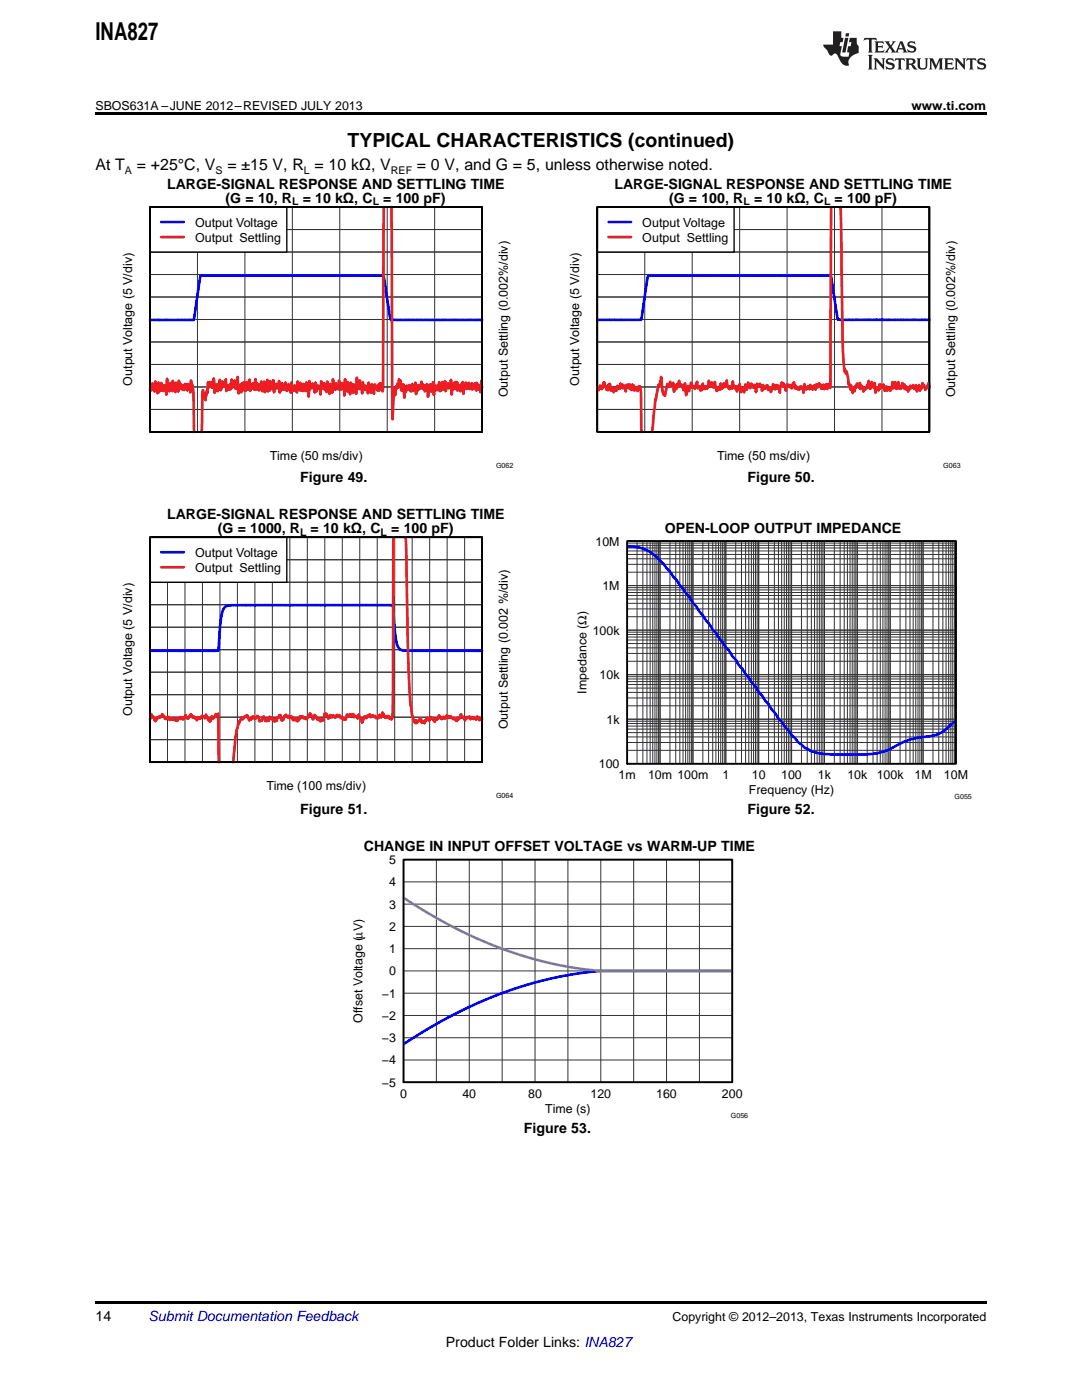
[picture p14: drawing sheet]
<svg xmlns="http://www.w3.org/2000/svg" width="216mm" height="279mm" viewBox="0 0 216 279" stroke-linecap="round" stroke-linejoin="round" font-family="sans-serif">
<defs><g id="words">
<text font-size="4.9" x="19" y="7.9">INA827</text>
<text font-size="3.9" x="69.4" y="29.3">TYPICAL CHARACTERISTICS (continued)</text>
<g font-size="3.2">
<text x="19" y="34">At T</text>
<text x="27.3" y="34">= +25°C, V</text>
<text x="45.4" y="34">= ±15 V, R = 10 kΩ, V</text>
<text x="83.2" y="34">= 0 V, and G = 5, unless otherwise noted.</text>
</g>
<g font-size="2.8">
<text x="33.3" y="37.7">LARGE-SIGNAL RESPONSE AND SETTLING TIME</text>
<text x="45" y="40.4">(G = 10, R</text>
<text x="60.4" y="40.4">= 10 kΩ, C</text>
<text x="76.5" y="40.4">= 100 pF)</text>
<text x="122.6" y="37.7">LARGE-SIGNAL RESPONSE AND SETTLING TIME</text>
<text x="133.5" y="40.4">(G = 100, R</text>
<text x="150.5" y="40.4">= 10 kΩ, C</text>
<text x="166.5" y="40.4">= 100 pF)</text>
<text x="59.9" y="96.2">Figure 49.</text>
<text x="149.2" y="96.2">Figure 50.</text>
<text x="33.3" y="103.6">LARGE-SIGNAL RESPONSE AND SETTLING TIME</text>
<text x="43.5" y="106.3">(G = 1000, R</text>
<text x="62" y="106.3">= 10 kΩ, C</text>
<text x="78.1" y="106.3">= 100 pF)</text>
<text x="132.7" y="106.3">OPEN-LOOP OUTPUT IMPEDANCE</text>
<text x="59.9" y="162.5">Figure 51.</text>
<text x="149.2" y="162.5">Figure 52.</text>
<text x="72.6" y="169.9">CHANGE IN INPUT OFFSET VOLTAGE vs WARM-UP TIME</text>
<text x="104.5" y="226.1">Figure 53.</text>
<text x="19" y="263.6">14</text>
<text x="89" y="268.9">Product Folder Links: INA827</text>
</g>
<text font-size="2.8" fill="#0000c8" x="29.6" y="263.6">Submit Documentation Feedback</text>
<g font-size="2.5">
<text x="19" y="21.9">SBOS631A –JUNE 2012–REVISED JULY 2013</text>
<text x="181.9" y="21.9">www.ti.com</text>
<text x="38.9" y="45.2">Output Voltage</text>
<text x="128.2" y="45.2">Output Voltage</text>
<text x="38.9" y="48.2">Output Settling</text>
<text x="128.2" y="48.2">Output Settling</text>
<text x="26.3" y="77" transform="rotate(-90 26.3 77)">Output Voltage (5 V/div)</text>
<text x="115.6" y="77" transform="rotate(-90 115.6 77)">Output Voltage (5 V/div)</text>
<text x="101.3" y="79.3" transform="rotate(-90 101.3 79.3)">Output Settling (0.002%/div)</text>
<text x="190.6" y="79.3" transform="rotate(-90 190.6 79.3)">Output Settling (0.002%/div)</text>
<text x="53.9" y="91.8">Time (50 ms/div)</text>
<text x="143.1" y="91.8">Time (50 ms/div)</text>
<text x="38.9" y="111.1">Output Voltage</text>
<text x="118.8" y="108.9">10M</text>
<text x="38.9" y="114.1">Output Settling</text>
<text x="120.2" y="117.8">1M</text>
<text x="118.3" y="126.6">100k</text>
<text x="119.6" y="135.5">10k</text>
<text x="26.3" y="142.9" transform="rotate(-90 26.3 142.9)">Output Voltage (5 V/div)</text>
<text x="117" y="138.4" transform="rotate(-90 117 138.4)">Impedance (Ω)</text>
<text x="101.3" y="145.6" transform="rotate(-90 101.3 145.6)">Output Settling (0.002 %/div)</text>
<text x="121" y="144.4">1k</text>
<text x="119.5" y="153.3">100</text>
<text x="123.4" y="155.5">1m</text>
<text x="129.3" y="155.5">10m 100m</text>
<text x="144.1" y="155.5">1</text>
<text x="150" y="155.5">10</text>
<text x="155.9" y="155.5">100</text>
<text x="163.2" y="155.5">1k</text>
<text x="169.1" y="155.5">10k</text>
<text x="175" y="155.5">100k</text>
<text x="182.5" y="155.5">1M</text>
<text x="188.3" y="155.5">10M</text>
<text x="53.2" y="157.7">Time (100 ms/div)</text>
<text x="149.4" y="158.5">Frequency (Hz)</text>
<text x="77.6" y="172.4">5</text>
<text x="77.6" y="176.9">4</text>
<text x="77.6" y="185.8">2</text>
<text x="77.6" y="181.3">3</text>
<text x="77.6" y="190.2">1</text>
<text x="77.6" y="194.7">0</text>
<text x="76.2" y="203.5">−2</text>
<text x="76.2" y="199.1">−1</text>
<text x="72.3" y="204.1" transform="rotate(-90 72.3 204.1)">Offset Voltage (µV)</text>
<text x="76.2" y="208">−3</text>
<text x="76.2" y="212.4">−4</text>
<text x="76.2" y="216.9">−5</text>
<text x="79.8" y="219">0</text>
<text x="92.3" y="219">40</text>
<text x="105.4" y="219">80</text>
<text x="117.8" y="219">120</text>
<text x="130.9" y="219">160</text>
<text x="144.1" y="219">200</text>
<text x="108.8" y="222.1">Time (s)</text>
<text x="134.2" y="263.6">Copyright © 2012–2013, Texas Instruments Incorporated</text>
</g>
<g font-size="2.1">
<text x="24.9" y="34.6">A</text>
<text x="43" y="34.6">S</text>
<text x="60.6" y="34.6">L</text>
<text x="78" y="34.6">REF</text>
<text x="58.3" y="41">L</text>
<text x="74.4" y="41">L</text>
<text x="148.3" y="41">L</text>
<text x="164.4" y="41">L</text>
<text x="59.9" y="106.9">L</text>
<text x="76" y="106.9">L</text>
</g>
<g font-size="1.4">
<text x="99" y="93.3">G062</text>
<text x="188.2" y="93.3">G063</text>
<text x="99" y="159.2">G064</text>
<text x="190.5" y="159.5">G055</text>
<text x="145.9" y="223">G056</text>
</g>
</g></defs>
<path d="M19 259.7h177.8v.5h-177.8z" fill="#000"/>
<path d="M111.5 227.8h.3v.7h-.3z" fill="#fff"/>
<path d="M80.5 171.6h65.6v44.4h-65.6z" fill="none" stroke="#000" stroke-width=".26"/>
<g fill="none" stroke="#333" stroke-width=".2">
<path d="M80.5 171.6h65.6v44.4h-65.6zM80.5 176h65.6M87.1 171.6v44.4M93.6 171.6v44.4M100.2 171.6v44.4M106.8 171.6v44.4M113.3 171.6v44.4M119.9 171.6v44.4M126.4 171.6v44.4M133 171.6v44.4M139.6 171.6v44.4M80.5 198.2h65.6"/>
<path d="M80.5 193.8h65.6M80.5 189.3h65.6M80.5 184.9h65.6M80.5 180.4h65.6M80.5 211.5h65.6M80.5 207.1h65.6M80.5 202.7h65.6"/>
</g>
<path d="M146.1 193.8h-26.2l-4.9 .5-5 1-7.2 2-7.5 2.9-7.5 3.7-7.3 4.5" fill="none" stroke="#00f" stroke-width=".53"/>
<path d="M80.5 179.1l7.4 4.5 7.4 3.8 7.3 2.8 3.7 1.1 3.8 1 4.7 .9 5 .6h26.3" fill="none" stroke="#7a67ee" stroke-width=".53"/>
<path d="M80.5 171.6h65.6v44.4h-65.6z" fill="none" stroke="#000" stroke-width=".35"/>
<g fill="#fff">
<path d="M66.9 164.3h.3v.7h-.3z"/>
<path d="M156.1 164.3h.4v.7h-.4z"/>
</g>
<path d="M125.1 108h65.6v44.4h-65.6z" fill="none" stroke="#000" stroke-width=".26"/>
<g fill="none" stroke="#333" stroke-width=".2">
<path d="M29.9 107.2h66.3v44.9h-66.3zM29.9 116.2h66.3M29.9 111.7h66.3M33.4 107.2v44.9M36.9 107.2v44.9M40.4 107.2v44.9M43.9 107.2v44.9M47.4 107.2v44.9M50.9 107.2v44.9M54.3 107.2v44.9M57.8 107.2v44.9M61.3 107.2v44.9"/>
<path d="M64.8 107.2v44.9M68.3 107.2v44.9M71.8 107.2v44.9M75.3 107.2v44.9M78.8 107.2v44.9M82.2 107.2v44.9M85.7 107.2v44.9M89.2 107.2v44.9M92.7 107.2v44.9M125.1 108h65.6v44.4h-65.6zM125.1 119.5h65.6M125.1 118.8h65.6"/>
<path d="M125.1 118.2h65.6M125.1 117.7h65.6M125.1 117.3h65.6M125.1 116.9h65.6M125.1 114.2h65.6M125.1 112.6h65.6M125.1 111.5h65.6M125.1 110.7h65.6M125.1 110h65.6M125.1 109.4h65.6M125.1 108.8h65.6M125.1 108.4h65.6"/>
<path d="M127.1 108v44.4M128.3 108v44.4M129.1 108v44.4M129.7 108v44.4M130.2 108v44.4M130.7 108v44.4M131.1 108v44.4M131.4 108v44.4M131.7 108v44.4M133.7 108v44.4M134.8 108v44.4M135.7 108v44.4"/>
<path d="M136.3 108v44.4M136.8 108v44.4M137.2 108v44.4M137.6 108v44.4M138 108v44.4M138.3 108v44.4M140.2 108v44.4M141.4 108v44.4M142.2 108v44.4M142.9 108v44.4M143.4 108v44.4M143.8 108v44.4"/>
<path d="M144.2 108v44.4M144.5 108v44.4M144.8 108v44.4M146.8 108v44.4M148 108v44.4M148.8 108v44.4M149.4 108v44.4M149.9 108v44.4M150.4 108v44.4M150.7 108v44.4M151.1 108v44.4M151.4 108v44.4"/>
<path d="M153.4 108v44.4M154.5 108v44.4M155.3 108v44.4M156 108v44.4M156.5 108v44.4M156.9 108v44.4M157.3 108v44.4M157.6 108v44.4M157.9 108v44.4M159.9 108v44.4M161.1 108v44.4M161.9 108v44.4"/>
<path d="M162.5 108v44.4M163.1 108v44.4M163.5 108v44.4M163.9 108v44.4M164.2 108v44.4M164.5 108v44.4M166.5 108v44.4M167.6 108v44.4M168.5 108v44.4M169.1 108v44.4M169.6 108v44.4M170 108v44.4"/>
<path d="M170.4 108v44.4M170.8 108v44.4M171.1 108v44.4M173 108v44.4M174.2 108v44.4M175 108v44.4M175.7 108v44.4M176.2 108v44.4M176.6 108v44.4M177 108v44.4M177.3 108v44.4M177.6 108v44.4"/>
<path d="M179.6 108v44.4M180.8 108v44.4M181.6 108v44.4M182.2 108v44.4M182.7 108v44.4M183.2 108v44.4M183.6 108v44.4M183.9 108v44.4M184.2 108v44.4M186.2 108v44.4M187.3 108v44.4M188.1 108v44.4"/>
<path d="M188.8 108v44.4M189.3 108v44.4M189.7 108v44.4M190.1 108v44.4M190.4 108v44.4M29.9 138.6h66.3M29.9 134.1h66.3M29.9 129.7h66.3M29.9 125.2h66.3M29.9 120.7h66.3M125.1 139.3h65.6M125.1 138.2h65.6"/>
<path d="M125.1 137.3h65.6M125.1 136.6h65.6M125.1 136h65.6M125.1 135.5h65.6M125.1 135.1h65.6M125.1 134.6h65.6M125.1 132h65.6M125.1 130.4h65.6M125.1 129.3h65.6M125.1 128.4h65.6M125.1 127.7h65.6M125.1 127.1h65.6"/>
<path d="M125.1 126.6h65.6M125.1 126.2h65.6M125.1 125.8h65.6M125.1 123.1h65.6M125.1 121.5h65.6M125.1 120.4h65.6M29.9 147.6h66.3M29.9 143.1h66.3M125.1 149.7h65.6M125.1 148.2h65.6M125.1 147.1h65.6M125.1 146.2h65.6"/>
<path d="M125.1 145.5h65.6M125.1 144.9h65.6M125.1 144.4h65.6M125.1 143.9h65.6M125.1 143.5h65.6M125.1 140.9h65.6"/>
</g>
<path d="M125.1 109a8 8 0 0 1 6.6 2.9l.7 .6 2.6 3.2 3.3 4.6 .6 .7 .7 1.1 .6 .7 .7 1.1 .6 .6 .7 1.1 .7 .7 .6 1.1 .7 .7 .6 1.1 .7 .7 .6 1.1 .7 .7 .6 1 .7 .7 .7 1.1 .6 .7 .7 1.1 .6 .7 .7 1.1 .6 .7 .7 1.1 .7 .6 .6 1.1 .7 .7 .6 1.1 .7 .6 1.9 2.7 .7 .6a8.1 8.1 0 0 0 5.9 3.2 58.8 58.8 0 0 0 11.2-.3l1.3-.4a25.9 25.9 0 0 1 5.9-2.5l.6-.1a8.4 8.4 0 0 0 5.9-2.3l1.3-1.1M96.2 129.9h-15.6a1.59 1.59 0 0 1-1.5-1.7l-.8-7.4h-32.5a1.44 1.44 0 0 0-1.5 1.6l-.3 2.2-.5 5.3h-13.6" fill="none" stroke="#00f" stroke-width=".53"/>
<path d="M125.1 108h65.6v44.4h-65.6z" fill="none" stroke="#000" stroke-width=".35"/>
<path d="M29.9 107.2h66.3v44.9h-66.3z" fill="none" stroke="#000" stroke-width=".27"/>
<path d="M78.5 107.2l-.2 35.9-.2 .5v-.4l-.3 .3-.3-.6-.1 .2-.2-.2-.3 .4-.1-.3h-.1l-.1-.4h-.2l-.1-.4-.1 .9-.1 .1-.1-.4v.3l-.2-.5-.2 .7-.2-.1-.1 .1v-.2l-.3 .2-.1-.4-.4 .2-.1-.4-.3 .4-.1-.2-.1 .2-.2-.6-.3 .6-.2-.2-.1 .4-.1-.3-.2 .2-.1-.2-.4 1.1v-.2l-.1 .3-.1-.8-.3-.3-.1 .1-.1-.6-.2 .8-.2-.4-.1 .1-.1-.2h-.2l-.1 .2-.2-.6-.4 .4-.1-.3-.2 .1v-.1l-.2 .4h-.1l-.2-.4h-.1a1.02 1.02 0 0 1-.3 1l-.2-.2-.1 .2-.2-.4-.2 .2-.1-.3-.1 .2-.1-.5-.2 .3-.1-.3-.2 .3-.1-.4-.3 .5-.1-.3-.1 .2-.3-.4-.2 .5-.2-.1-.2-.4-.1 .5-.4 .2-.1-.7-.1 .1-.1-.4-.3 .3-.1-.2-.2 1.2-.2 .2-.1-.3-.1 .3-.2 .1-.2-.5-.2 .1-.2-.3v.3l-.2-.6-.2 .2-.1-.5-.1 .5-.1-.3-.2 .7-.1-.6-.1 .1v-.4l-.1 .3-.1-.3-.1-.4-.2 .5h-.2l-.2 .7-.2-.1-.1 .1v-.3l-.1 .1-.1-.2-.2 .3-.3-.5-.2 .4-.2-.4-.2 .6-.1 .3-.1-.2-.1 .4-.2-.3v.2l-.2-.6-.3 .4-.1-.5-.1 .5-.3-.7-.2 .1-.1-.2-.1 .5-.2-.5-.2 .3-.3-.6-.2 .4-.1-.1-.2 .7-.1-.4-.3 .6-.2-1.1-.1 .2-.2-.2-.1 .4h-.2l-.2 .8-.1-.5-.3 .6-.2-.5-.1 .1h-.2v-.4l-.2 .3v-.2l-.2 .1-.1-.4-.2 .9-.1-.4-.1 .3v-.3l-.2 .4-.2-.2-.1 .1-.3-.8-.3 .3v.5h-.3l-.2 .2-.3-1.1-.1 .2-.1-.2-.2 .5-.1-.3-.1 .2-.1-.2-.1 .3-.3-.5-.2 .7-.2-.4-.3 .6-.4-1.1v.4l-.2-.3-.1 .3-.2-.2-.4 .7-.2-.5-.3 .8h-.1l-.1 .6h-.2l-.3 1.1-.2 1.6-.5 4.9M80.9 107.2l.2 2.6 .4 22.4a64.3 64.3 0 0 0 .7 10.6l.3 1 .2-.1v.5l.1-.5 .2 .6 .1-.6 .1 .5v-.2l.2 .1 .2-.2 .2-.6 .1 .4 .1-.3 .1 .8 .1-.2 .3 .2 .1-.3 .1 .5 .1-.6 .2 .1 .3-.7 .2 .6 .2-.3v.3l.3-.7 .1 .4 .1-.2 .1 .2 .1-.1 .1 .4 .1-.3 .2 .5v-.3l.3-.1 .2-.4 .1 .3 .2-.7 .4 .6v-.3l.1 .4 .2-.3 .1 .2 .1-.4 .1 .3 .1-.2 .2 .3 .2-.6 .1 .3 .2-.2 .2 .4v-.3l.2 .3 .1-.4 .4 .6a.35 .35 0 0 1 .6 .2l.1-.2v.2l.1-.2 .1 .4 .1-.7 .2 .4 .1-.2h.1l.3-.9 .2 .7 .2-.2 .4 .8 .2-.6 .1 .1v-.2l.1 .2h.2l.2-.3 .2 .2v-.2l.1 .6 .1-.4 .2-.1v.3l.2-.3 .1 .4 .1-.3 .2 .3 .1-.1 .1 .2 .2-.6 .2 .5 .2-.3v.5l.2-.3 .1 .2 .2-.2 .1 .1M29.9 143.7l.3-1.2 .2 .5 .1 .2 .1-.2 .2 .8 .2-.2 .1 .3 .2-.7 .1 .2 .1-.3 .1 .1 .3-.2 .1 .2 .4-.7 .1 .5 .2-.2 .2 .7 .1-.2 .2 .2 .1-.3 .1 .2 .1-.3 .1 .2 .1-.2 .1 .6 .2-.3 .3 .1v.2l.1-.4 .1 .1v-.2l.2 .4h.4l.1 .2v-.2l.2 .3 .3-.8 .2 .3 .1-.3 .1 .4 .1-.3 .1 .2 .1-.1 .1 .3 .1-.4v.2l.2-.2v.1l.2-.6 .1 .5 .1-.2 .1 .4 .2-.2 .1 .2 .4-.9 .1 .2 .1-.1v.5l.2-.2 .2 .4 .1-.3 .2 .4 .2-.1 .2 .5 .1-.7 .2 .4 .1-.3 .1 .3 .1-.4 .2 .2 .2-.4 .4 .1 .2 .4 .2-.8 .1 .7 .1-.3 .2 .7 .2-.2 .2 .5v-.3l.1 .2 .1-.3 .2-.7 .1 .4a.44 .44 0 0 0 .5-.5l.1-.3 .3 .4 .2-.5 .2 9.7" fill="none" stroke="#ee1d23" stroke-width=".53"/>
<path d="M29.9 107.2h27.3v9h-27.3z" fill="#fff"/>
<path d="M29.9 107.2h27.3v9h-27.3z" fill="none" stroke="#000" stroke-width=".27"/>
<path d="M32.2 110.2h4.5" fill="none" stroke="#00f" stroke-width=".53"/>
<path d="M32.2 113.2h4.5" fill="none" stroke="#ee1d23" stroke-width=".53"/>
<path d="M29.9 107.2h66.3v44.9h-66.3z" fill="none" stroke="#000" stroke-width=".36"/>
<g fill="#fff">
<path d="M66.9 98h.3v.7h-.3z"/>
<path d="M156.1 98h.4v.7h-.4z"/>
</g>
<path d="M29.9 41.3h66.3v44.9h-66.3z" fill="none" stroke="#000" stroke-width=".27"/>
<g fill="none" stroke="#333" stroke-width=".2">
<path d="M29.9 41.3h66.3v44.9h-66.3zM29.9 59.3h66.3M29.9 54.8h66.3M29.9 50.3h66.3M29.9 45.8h66.3M39.4 41.3v44.9M48.9 41.3v44.9M58.3 41.3v44.9M67.8 41.3v44.9M77.3 41.3v44.9M86.7 41.3v44.9M29.9 77.2h66.3"/>
<path d="M29.9 72.7h66.3M29.9 68.3h66.3M29.9 63.8h66.3M29.9 81.7h66.3"/>
</g>
<path d="M29.9 63.8l8.7 .1 1.3-8.5 .3-.4h35.1h1.2l.1 .2 1.2 8 .2 .6h18.2" fill="none" stroke="#00f" stroke-width=".53"/>
<path d="M76.6 41.3l-.2 36.8-.2-1.5-.1 .9v-.3l-.1 .2-.1-.9-.1 1.4-.2-1.2-.1 1.3-.1-.8h-.1l-.1 .6-.1-.7-.2 .4-.1-.8-.2 1.9-.1-.8v-.3l-.1 .4-.1-1-.1 .3v-.5l-.2 1.7-.1-1.5-.2 .5-.1-1-.2 2.1-.1-1.4-.2 .4-.1-.5-.1 .9-.2-.9-.1 .5-.2-1.2-.1 2.2-.1-.7-.3-.7-.1-1.2-.1 1.8-.2-.6-.1 .2-.2-1.9-.1 3.2-.2-1.6-.1 .5-.2-.8-.2 1.7v-1.5l-.2 .9-.2-1.4-.2 2.3v-1.4l-.1-.2-.1 .5-.2-1.4-.1 2-.1-1-.3-.2v-1.3l-.2 3.3-.1-1.7v.3l-.1-.3-.1 .3-.1-1.2-.2 1.4-.2-1-.1 .9-.2-1.7-.1 1.7-.1-.6-.1 .3-.3-.9-.1 1.3-.5-2.1-.1 2.7-.2-1.1v.6l-.2-1.3-.1 2-.2-1.4-.1 .9-.2-2-.2 2.1-.1-1.5-.2 1.2v-1.3l-.1-.1-.2 1.1-.1-.8-.1 .6-.2-1.3-.2 2.6v-1.5l-.4-.2-.1 .6-.2-.7-.1 1.2-.1-1.8-.2 2-.2-1.2v-.2l-.1 .6-.2-1v.7l-.3-.5-.1 1-.2-1.7-.1 3.2-.1-2.1-.1 .1-.1 .6-.2-1.5v1.7l-.2-1-.2 .9-.2-1.3-.1 1.4-.2-1v1l-.3-1.6-.1 1.5-.1-.6-.2 .2-.1-1.4-.2 2.2-.2-1.2-.1 .5-.1-.7-.2 1.1v-.8l-.2 .3-.1-.3-.1-.9-.2 2.1-.1-1.4-.1 .8-.2-1.1-.2 1.2-.1-.8-.1 .9-.2-1.7-.2 1.4-.1-.2v.2l-.1-.7-.2 .7-.1-1.3-.2 1.5-.1-1-.2 1.5-.1-2.4-.2 1.5-.1-.5-.2 .5-.1-.9-.1 .9-.2-.5-.1 1.3-.2-2.4-.2 1.7-.1-.8-.1 .7-.1-.1-.1-1.4v1.9l-.1-.9-.1 .4-.1-.1-.1 .8-.2-2.3-.1 1.7-.1 .3-.1-.8-.1 1.3-.2-2.1-.1 1.8-.2-1.1-.1 1.1-.2-1.9-.1 .9-.1-.2-.2 .1v1l-.1-.8-.1-.2-.1 .3-.1-.8-.2 1.4-.1-2.2-.2 2.2-.1-1.2-.2 1-.1-1.1-.5 1.5-.1-2.2-.2 1.6-.1-.8-.1 1.2-.2-1.6-.1 1.7-.2-1.1-.1 1.2-.2-1.7-.1 1.3-.2-1.2-.2 1.9-.1-1.6-.1 .6-.1-.2-.2 1.4-.2-3.3v1.8l-.2-.3-.1 .9-.3-1.7-.1 1.3-.2-.6-.1 .8-.2-1.7-.1 2-.1-1.1-.2 1.1-.2-.8-.1 .8-.1-.7-.2 1.1-.1-2.4-.2 1.4-.1-.7-.2 .8-.2-1.1-.2 1.3v-.4l-.2 .9-.1-2.1-.2 1.9-.1-1.1-.2 1.5-.1-1.4-.1 1.3-.2-.8-.2 1.2-.1-2.9-.1 1.9-.2-.7-.1 .7-.2-1.2-.1 .6-.2-.5-.2 1.1-.1-1.1-.1 2.2-.1-.5-.3 1.9-.1-1.3-.1 .6-.3-1.3-.2 8.3M78.1 41.3l.2 42.4 .3-5.6 .2-.8 .1 1.6 .1-1.8 .2 .5 .2-1 .1 .8 .1-1.7 .2 .8 .1-.6 .2 2 .1-1.2 .1 1 .1 .2 .1-1.2 .2 2.7v-1.1l.1 .1 .3-1.4 .1 .9 .2-.9 .2 .6 .1-.7 .2 1.2 .1-.8 .1 .8 .2-1.5 .1 1.4 .2-1 .1 .7 .1-.2 .1-1.1 .1 2.2 .2-1.3 .1 .7 .2-1.1 .1 .9 .2-.9 .1 .6 .2-1.3 .1 1.2v.1l.2-.8 .1 1 .2-.8 .1 1.2 .2-1.2 .1 .9 .1-1.2 .2 2.6 .2-2.1 .1 .6 .1-1 .2 1.5 .1-1.5 .2 .9 .1-.1v-1.2l.2 2.5 .1-1.9 .2 1 .1-.9 .2 .9 .1-1 .1 .2 .2-.8 .2 1.8 .1-1.1 .1 .9 .1-.2 .1-1.5 .2 1.6 .1-1.1 .1 .8 .1-.1 .1-1.3 .1 2 .2-.9 .1-.1v.1h.1l.1-.7 .1 1 .2-.6 .1 .4v-.4l.1 .1 .1-1.2 .1 2.9 .2-1.7 .1 .7 .2-1.3 .1 1.1 .2-1.3 .1 1.5 .2-1.5 .1 1.8 .2-1.1 .2 .9 .1-.8 .1 1.1 .1-1.5 .2 1.2 .1-1.6 .2 2.4 .1-1.6 .2 .2 .1-.9 .2 1.3 .1-.6 .3 .3v-.9l.1 1.3 .2-.9 .1 .8 .3-1.1v1.3l.3-1.1 .1 .8 .2-1 .3 1.4v-1.5l.3 1.4v-1l.3 .8v-.7l.2 1.4 .1-2.3 .2 1.4M29.9 77.9l.2-.9 .1 .9 .1-.1 .1-1.3 .1 .8 .2-.6 .1 1.4 .2-2 .1 1.2 .1-.5 .1 .3 .1-.1 .1 1.5 .1-2.2 .2 1.9v-1.5l.3 1.2 .1-1.5 .2 1.6 .1-.9 .2 .9v-1.1l.3 .8 .1-.6 .1 1.7 .1-3.2 .1 1.7 .1 .1 .1-.5 .2 1.2 .1-1.7 .2 1.4 .2-1.3 .1 1.6 .1-2.1 .1 1.6 .3-.8 .1 1.4 .1-1.8 .2 1.3 .2-.8v1.2l.2-2.1 .2 1.5 .1-.9 .1 1 .2-.8 .1 .9 .2-.7 .1 .9 .2-1.3 .2 .8v-.7l.3 1.2 .1-1.3 .2 1.2v-.8h.2l.1 1.3 .1-2.4 .2 1.5v-.6l.3 1.2 .1 8.2" fill="none" stroke="#ee1d23" stroke-width=".53"/>
<path d="M29.9 41.3h27.3v9h-27.3z" fill="#fff"/>
<path d="M29.9 41.3h27.3v9h-27.3zM119.2 41.3h66.2v44.9h-66.2z" fill="none" stroke="#000" stroke-width=".27"/>
<path d="M32.2 44.3h4.5M185.4 63.8h-18.1l-.3-.6-1.2-8.2h-3.7h-32.7l-.2 .5-1.2 8.3h-8.8" fill="none" stroke="#00f" stroke-width=".53"/>
<path d="M32.2 47.3h4.5M165.8 41.3l-.1 36.1-.2-.8-.1 .3-.2-.3-.1 1.1-.2-1-.4 1-.2-.9-.1 .8-.2-.8-.1 .8-.2-.7-.1 .1v-.3l-.1 .2-.1-.4-.3 .9-.2-.7-.2 1.1-.1-.9-.1 .4-.2-.3-.2 .8-.1-.5v.3l-.1-.5-.1 .1-.1-.4-.2 .9-.1-.6-.2 .3-.1-.2-.2 .5-.1-.4v.2l-.2-.3-.1-.6-.2 1.8-.1-1.1-.3-.1-.1 .3-.2-.4-.1 .7-.3-.3-.1 .2-.1-.5-.1 .3-.2-.6-.1 .6-.2-1.2-.2 .5-.1-.1-.1 .8-.1-.5-.2 .3v-.4l-.2 .2-.2-.3-.2 .3-.1-.3-.2 1.2-.1-.9-.2 .1-.1-.7h-.1l-.2 .6-.1-.8-.3 .8-.1 1.3-.1-1.1-.2 .3-.1-.7-.2 .3-.1-.4-.2 .9-.1-.9-.1 .8-.2-.9-.2 1-.1-.2-.2 .7-.3-.9h-.2v.5l-.2-.9-.1 .3-.1-.2-.2 .5-.2-.2-.1 .4-.1-.8-.2 1.1-.2-1-.2-.4-.3 .6v-.5l-.2 .4-.1-.5-.3 1.7-.3-1.5v.2l-.1-.1-.1 .5-.1-.6-.1 .1-.2-.3-.2 .9-.4-1.1-.3 1.4-.3-1.1-.2 1.6-.2-1-.1 .6-.1-.2-.1 .1-.1 .5-.3-1.6-.2 1-.2-.6-.1 1-.2-.9-.1-.1v.5l-.1-.4-.1-.1-.1 .3v-.1l-.3-1.2-.1 1.5-.1-.6-.1 .3-.1-.1v.1l-.1-.2-.1 .6-.1-.3-.1 .1-.1-.4-.1 .1-.2-1.3-.2 1.2-.1-.1-.1 .2-.2-.7-.1 .9-.2-.4-.2 .6-.1-1.1-.2 1.3-.1-.6-.2 .3-.1-.2-.1 .7-.1-.2v.2l-.3-1.8-.3 1.1v-.3l-.2 .3-.1-.1v-.9l-.2 .8h-.1l-.3-.3v-.8l-.4 1.5v-.3l-.2 .3-.1-.4-.1 .6-.2-.6-.1 .5-.2-1-.1 1.2-.2-.3-.1 .4-.2-.9-.2 .5-.2-.1-.1-1.2-.4 1.4-.1-.4-.1-.1-.2 .2-.2-.4-.1 .5-.1-1-.2 .7-.1 .1-.1 .9-.2-1.1-.4 1.9-.2-2.4-.3 1.4-.1-.8-.1 .4v-.7l-.2 .4-.2-.5-.1 .3-.2-1-.2 1.2-.1-.6-.2 .9-.1-.7-.1 1-.2-.2-.1 .6-.2-1.8-.1 .6-.3-.4h-.1l-.1-.4-.2 1-.1-.2-.1 .2-.1-.6-.5 2.4-.1-.4-.2 .2-.2-.7-.3-2.9-.1 1.2v-.3l-.3 1.1-.1-.4-.5 3-.1-.2-.7 6.6M167.7 41.3l.5 28.6 .3 4.2 .1-.3 .2 .7 .1-.4 .4 2.6 .2-.1 .2 1.2 .1-.9 .4 1.5 .3-1v.7l.2-1 .2 .2 .1-.8 .2 .3 .1-.2 .1 .8 .2-1 .1 1.2 .1-.7 .2 .5 .2-.2 .1 .9 .1-.5 .2 .2 .1-.4 .2 .2 .1-.8 .1 .4 .2-.1v-1.1l.2 1.5 .1 .1 .3-1.4 .4 1.2h.2v-.9l.2 1.9 .1-.9 .1 .2 .2-.3 .1 .1 .1 .4 .2-1.2 .1 .8 .2-.7v.5l.3-.1v.2l.2-.7 .2 1.3 .2-.1 .2-.8 .1 .9 .5-.7 .1 .7 .1-.5 .3 .1 .1-1.4 .2 1.3 .3-1.2 .2 1.2 .1 .1 .1-.8 .1 .1 .1-.7 .2 1.3 .1-.4 .3 .5 .3-1.2 .2 1.1 .2-.8 .1 1 .2-.6v.6l.2-.5 .2 .9 .1-.7 .1 .4 .2-.8h.1v.5l.3-.4 .1 .2 .2-.4 .1 .7 .1-.3 .1 .4 .2-.8 .2 1.2 .1-.8 .2 .4 .1-.9 .2 1.2 .1-.4 .2-.1 .2-1 .1 .6 .2-.2 .2 .9 .2-.6 .1 .3 .1-.1 .1-.5v.4l.2-.9 .1 1M119.2 77.3l.1 .3 .1-.2 .1 .5 .2-1 .2 .6 .1-.4 .1 .6 .4-1.4 .5 1.5 .2-.8 .1 .9 .2-1.2 .1 .2 .1-.3 .2 1.4 .1-.7 .4 1 .2-1 .2 .6 .1-.4 .2 .4 .1-.9 .2 .6 .2-.5 .1 .5 .1-1.1 .1 .4 .1-.2h.2l.1 .8 .1-.6 .2 .5 .1-.1 .2 .8 .1-1.3 .2 .5 .1-.5 .2 .7 .1-.8 .2 .9 .1-.2 .2 .4 .1-1.1 .1 .9 .2-.7 .1 1.1 .2-.8 .2 .5 .1-.2 .1 .6 .2-.9 .1 .3 .1-.4h.1l.2 1.1 .1 8" fill="none" stroke="#ee1d23" stroke-width=".53"/>
<path d="M29.9 41.3h66.3v44.9h-66.3z" fill="none" stroke="#000" stroke-width=".36"/>
<g fill="none" stroke="#333" stroke-width=".2">
<path d="M119.2 41.3h66.2v44.9h-66.2zM119.2 59.3h66.2M119.2 54.8h66.2M119.2 50.3h66.2M119.2 45.8h66.2M128.7 41.3v44.9M138.1 41.3v44.9M147.6 41.3v44.9M157.1 41.3v44.9M166.5 41.3v44.9M176 41.3v44.9M119.2 77.2h66.2"/>
<path d="M119.2 72.7h66.2M119.2 68.2h66.2M119.2 63.8h66.2M119.2 81.7h66.2"/>
</g>
<path d="M119.2 41.3h27.3v9h-27.3z" fill="#fff"/>
<path d="M119.2 41.3h27.3v9h-27.3z" fill="none" stroke="#000" stroke-width=".27"/>
<path d="M121.4 44.3h4.5" fill="none" stroke="#00f" stroke-width=".53"/>
<path d="M121.4 47.3h4.5" fill="none" stroke="#ee1d23" stroke-width=".53"/>
<path d="M119.2 41.3h66.2v44.9h-66.2z" fill="none" stroke="#000" stroke-width=".36"/>
<path d="M19 22.5h177.8v.5h-177.8z" fill="#000"/>
<g fill="#231f20">
<path d="M172.5 7.6l-.1 .5 .4-.2h.6v.1v2.1l-.2 .4h.9l-.2-.4v-2.1l.1-.1h.5l.5 .2-.2-.5zM174.5 8.3l.2 .3v1.5l-.2 .4h1.8l.2-.6a1.04 1.04 0 0 1-1.3 .2v-.7h.6l.3 .2v-.6l-.3 .2h-.6v-.6l.8-.1 .4 .3-.2-.5zM176.5 8.3l.9 1.1-.9 1.1h.8l-.2-.2 .4-.7 .5 .7-.2 .2h1.5l-.2-.2 .2-.4h.9l.1 .4-.2 .2h1l-.3-.3-.7-1.9h-.5l-.9 2-.8-1 .9-1h-.8l.1 .3-.4 .5-.3-.6 .1-.2zM179.7 8.6l.4 1h-.7zM181.3 8.4a.63 .63 0 0 0-.2 .7 .63 .63 0 0 0 .6 .4l.6 .2 .1 .2a.75 .75 0 0 1-.7 .4 .75 .75 0 0 1-.6-.5l.1 .7 .1-.1a1.11 1.11 0 0 0 1.5-.6 1.13 1.13 0 0 0-1.2-.8l-.1-.4a1.04 1.04 0 0 1 1.2 .2l-.2-.5-.2 .1-.4-.2zM173.2 10.9l.2 .4v2.2l-.2 .4h1l-.3-.4v-2.2l.3-.4zM174.3 11.6l.3 .4v1.5l-.3 .4h.8l-.2-.4v-1.3l1.5 1.7v-1.9l.2-.4h-.7l.2 .4v.9l-1.1-1.3zM177 11.8a.62 .62 0 0 0-.2 .7 .62 .62 0 0 0 .6 .4l.6 .1 .1 .3a.76 .76 0 0 1-.7 .3 .76 .76 0 0 1-.7-.4l.2 .7 .1-.1a1.11 1.11 0 0 0 1.5-.6 1.13 1.13 0 0 0-1.2-.8l-.1-.4a1.04 1.04 0 0 1 1.2 .2l-.2-.6-.2 .1-.5-.1zM178.7 11.6l-.2 .6a.61 .61 0 0 1 .8-.3v1.6l-.2 .4h.9l-.2-.4v-1.6a.63 .63 0 0 1 .7 .3l-.1-.6zM180.6 11.6l.3 .4v1.5l-.3 .4h1l-.2-.2-.1-.8 .6 .2a.76 .76 0 0 0 1.2 .7l-1-1a.58 .58 0 0 0 .6-.5 .58 .58 0 0 0-.5-.6zM181.4 11.9h.1a.45 .45 0 0 1 .5 .1 .45 .45 0 0 1 .1 .5l-.8 .2zM182.9 11.6l.2 .2a2.17 2.17 0 0 0 .3 1.9 .99 .99 0 0 0 1.6-.6v-1.1l.2-.4h-.7l.2 .2a1.92 1.92 0 0 1-.2 1.8 .6 .6 0 0 1-.9-.5v-1.1l.2-.4zM185.4 11.6l.2 .4v1.5l-.2 .4h.7l-.2-.4v-1.4l.8 1.8 .8-1.8v1.4l-.2 .4h.9l-.2-.4v-1.5l.2-.4h-.8l-.6 1.5-.6-1.5zM188.4 11.6l.2 .4v1.5l-.2 .4h1.8l.1-.6a1.04 1.04 0 0 1-1.2 .1v-.6h.5l.4 .2v-.6l-.4 .2h-.5v-.7h.8l.3 .3-.1-.6zM190.5 11.6l.2 .4v1.5l-.2 .4h.7l-.2-.4v-1.3l1.5 1.7v-1.9l.2-.4h-.7l.2 .4v.9l-1.1-1.3zM192.9 11.6l-.1 .6a.61 .61 0 0 1 .7-.3l.1 1.6-.3 .4h1l-.3-.4 .1-1.6a.63 .63 0 0 1 .7 .3l-.1-.6zM195.2 11.8a.62 .62 0 0 0-.2 .7 .62 .62 0 0 0 .6 .4l.6 .1 .1 .3a.76 .76 0 0 1-.7 .3 .76 .76 0 0 1-.6-.4l.1 .7 .1-.1a1.11 1.11 0 0 0 1.6-.6 1.13 1.13 0 0 0-1.3-.8l-.1-.4a1.04 1.04 0 0 1 1.2 .2l-.1-.6-.2 .1-.5-.1z"/>
<path d="M166.2 6.3v2.6h-1.9v.4l.8 .9a.91 .91 0 0 0 1 .8 .56 .56 0 0 1 .5-.3 .56 .56 0 0 1 .5 .3l.4 .8a1.53 1.53 0 0 0 1.9 1.2 1.54 1.54 0 0 1 1-2.1l.9-.3v-1.4a1.52 1.52 0 0 1-.4-1.6h-1.3l-.2 .8h.5l-.2 .8h-.5l-.1 1v.2l.4 .1-.2 .8a1.93 1.93 0 0 1-1.6-.3l.3-1.8h-.5l.2-.8h.4l.2-.8h-.4v-1.3zM168.6 7.6l-.6 2.9h.7l.6-2.9zM168.8 6.6l-.1 .7h.6l.2-.7z"/>
</g>
<use href="#words"/>
</svg>
